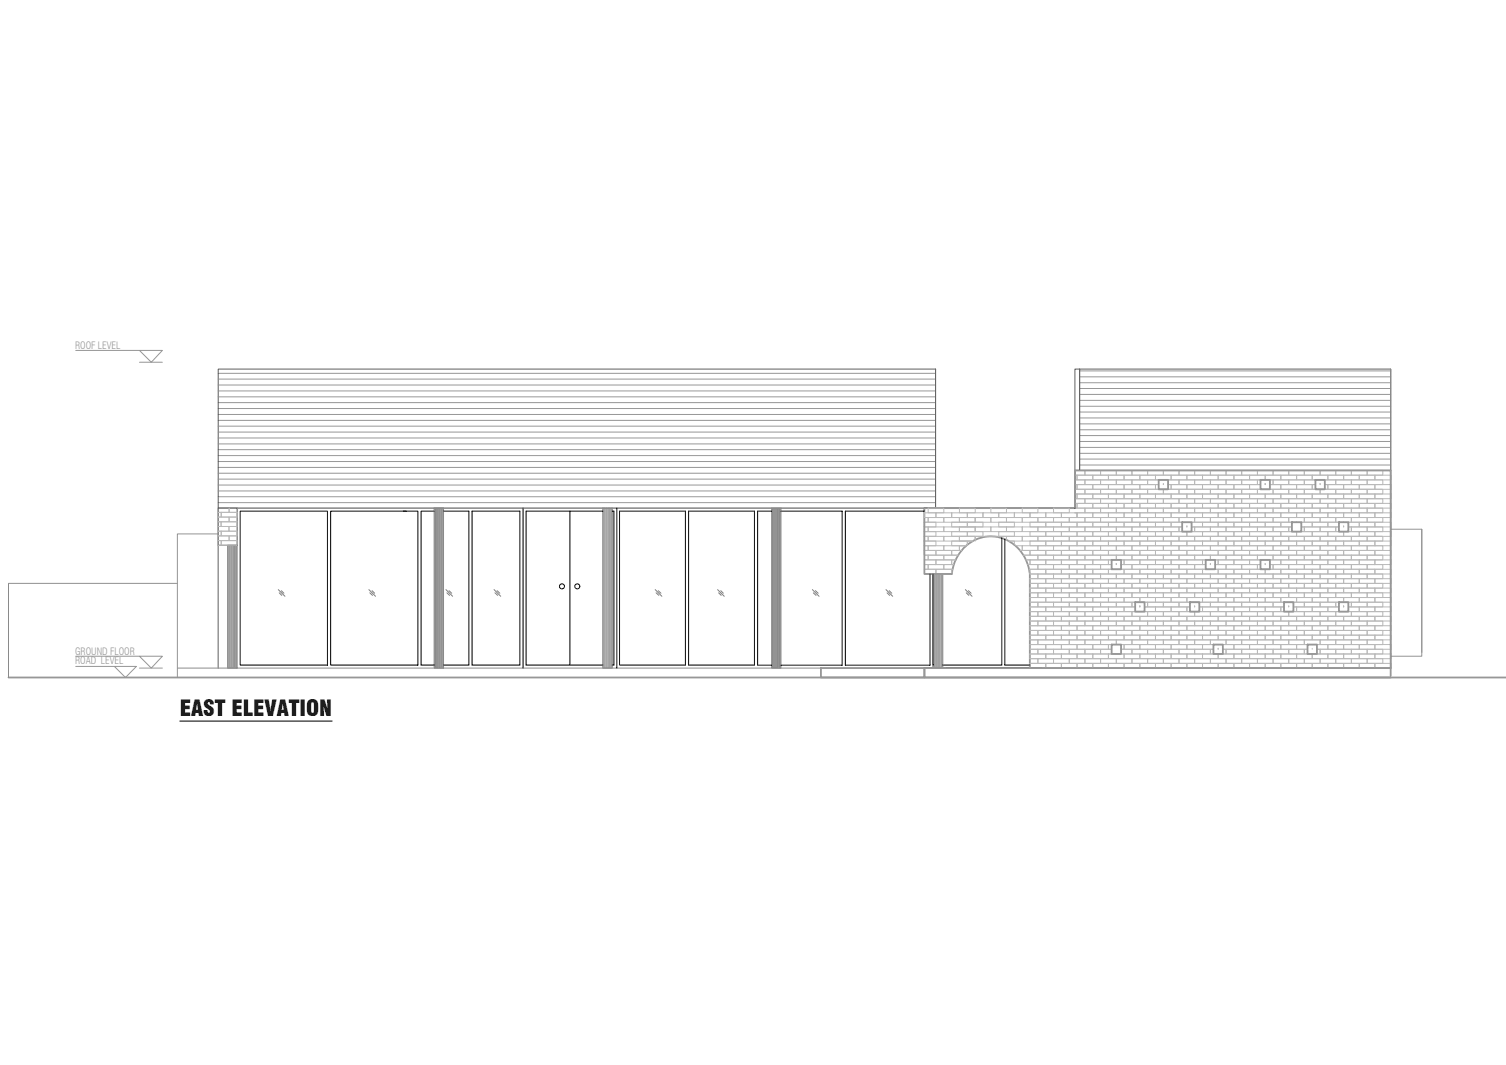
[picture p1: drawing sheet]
<svg xmlns="http://www.w3.org/2000/svg" width="420mm" height="297mm" viewBox="0 0 420 297" stroke-linecap="round" stroke-linejoin="round" font-family="sans-serif">
<defs><g id="words">
<text font-size="6.1" x="50.2" y="199.7">EAST ELEVATION</text>
<g font-size="2.8" fill="#979797">
<text x="21" y="97.4">ROOF LEVEL</text>
<text x="21" y="185.3">ROAD LEVEL</text>
<text x="21" y="182.7">GROUND FLOOR</text>
</g>
</g></defs>
<!-- layer: line -->
<g fill="none" stroke="#8d8d8d" stroke-width=".28">
<path d="M388 131.2v-28.3v28.3M63.5 152.1h2.7v34.2h-2.7zM63.5 152.1v34.2M63.8 152.1v34.2M64.1 152.1v34.2M64.4 152.1v34.2M64.6 152.1v34.2M64.9 152.1v34.2M65.2 152.1v34.2M65.4 152.1v34.2M65.7 152.1v34.2M66 152.1v34.2"/>
<path d="M121.1 141.7h2.6v44.6h-2.6zM121.2 141.7v44.6M121.5 141.7v44.6M121.8 141.7v44.6M122 141.7v44.6M122.3 141.7v44.6M122.6 141.7v44.6M122.9 141.7v44.6M123.1 141.7v44.6M123.4 141.7v44.6M123.7 141.7v44.6M168.2 141.7v44.6h2.6v-44.6"/>
<path d="M168.2 141.7v44.6M168.5 141.7v44.6M168.8 141.7v44.6M169.1 141.7v44.6M169.3 141.7v44.6M169.6 141.7v44.6M169.9 141.7v44.6M170.1 141.7v44.6M170.4 141.7v44.6M170.7 141.7v44.6M215.3 141.7v44.6h2.6v-44.6M215.5 141.7v44.6"/>
<path d="M215.8 141.7v44.6M216.1 141.7v44.6M216.4 141.7v44.6M216.6 141.7v44.6M216.9 141.7v44.6M217.2 141.7v44.6M217.5 141.7v44.6M217.7 141.7v44.6M261 141.7h-200.1v44.6v-34.2M396.7 147.6v34.4M2.4 162.7v26.3M260.4 160.1v26.2"/>
<path d="M260.6 160.1v26.2M260.9 160.1v26.2M261.2 160.1v26.2M261.5 160.1v26.2M261.7 160.1v26.2M262 160.1v26.2M262.3 160.1v26.2M262.6 160.1v26.2M262.8 160.1v26.2M49.5 186.3h217.5"/>
</g>
<!-- layer: A-elev section- 01-XBOLD -->
<g fill="none" stroke="#979797" stroke-width=".51">
<path d="M323.3 133.8h2.6v2.7h-2.6zM351.7 133.8h2.6v2.7h-2.6zM367 133.8h2.6v2.7h-2.6zM310.1 156.2h2.7v2.6h-2.7zM329.8 145.7h2.6v2.6h-2.6zM336.4 156.2h2.6v2.6h-2.6zM351.7 156.2h2.6v2.6h-2.6zM360.4 145.7h2.7v2.6h-2.7zM373.5 145.7h2.7v2.6h-2.7zM260.4 160.1v26.2h2.5v-26.2M310.1 179.8h2.7v2.6h-2.7zM316.7 168h2.6v2.6h-2.6z"/>
<path d="M332 168h2.6v2.6h-2.6zM338.5 179.8h2.7v2.6h-2.7zM358.2 168h2.6v2.6h-2.6zM364.8 179.8h2.6v2.6h-2.6zM373.5 168h2.7v2.6h-2.7zM2.4 189h417.8M229 186.3h28.9v2.7h-28.9zM257.9 186.3h130.1v-55.1h-88.1v10.5h-42v18.4h7.7a11 11 0 0 1 14.3-9.9 11.7 11.7 0 0 1 7.4 9.9v26.2M388 188.5v-2.2h-130.1v2.7h130.1"/>
</g>
<!-- layer: hatch -->
<g fill="none" stroke="#979797" stroke-width=".28">
<path d="M60.9 104.1h200.1M60.9 105.7h200.1M60.9 107.4h200.1M60.9 109h200.1M60.9 110.7h200.1M60.9 112.3h200.1M60.9 113.9h200.1M60.9 115.6h200.1M60.9 117.2h200.1M60.9 118.9h200.1M301.2 103.4h86.8M301.2 105.1h86.8"/>
<path d="M301.2 106.8h86.8M301.2 108.4h86.8M301.2 110h86.8M301.2 111.7h86.8M301.2 113.3h86.8M301.2 114.9h86.8M301.2 116.6h86.8M301.2 118.2h86.8M301.2 119.9h86.8M60.9 120.5h200.1M60.9 122.2h200.1M60.9 123.8h200.1"/>
<path d="M60.9 125.4h200.1M60.9 127.1h200.1M60.9 128.7h200.1M60.9 130.4h200.1M60.9 132h200.1M60.9 133.6h200.1M60.9 135.3h200.1M60.9 136.9h200.1M60.9 138.5h200.1M301.2 121.5h86.8M301.2 123.1h86.8M301.2 124.8h86.8"/>
<path d="M301.2 126.4h86.8M301.2 128h86.8M301.2 129.7h86.8M60.9 140.2h200.1"/>
</g>
<!-- layer: A-detail-04-LITE -->
<path d="M60.9 102.9h200.1v38.8h-200.1zM299.9 102.9h1.3v28.3h-1.3zM301.2 102.9h86.8v28.3h-86.8z" fill="none" stroke="#5f5f5f" stroke-width=".28"/>
<!-- layer: COLUMN -->
<path d="M268.6 186.3h21.8M292 186.3h96" fill="none" stroke="#4c4c4c" stroke-width=".38"/>
<!-- layer: 0 -->
<path d="M60.9 148.9h-11.4v40.1M388 147.6h8.7v35.4h-8.7M2.4 162.7h47.1" fill="none" stroke="#939598" stroke-width=".28"/>
<!-- layer: Text -->
<path d="M50.2 201.1h42.5" fill="none" stroke="#000" stroke-width=".28"/>
<!-- layer: dim -->
<path d="M21.1 97.7h24.2l-3.1 3.3-3.3-3.3M38.9 101h6.4M21.1 185.9h17l-3.1 3.1-3.1-3.1M21.1 183h24.2l-3.1 3.3-3.3-3.3M38.9 186.3h6.4" fill="none" stroke="#979797" stroke-width=".28"/>
<!-- layer: Wall -->
<path d="M257.9 154.7v-13h42v-10.5h88.1v55.1h-130.1" fill="none" stroke="#000" stroke-width=".3"/>
<!-- layer: 0 -->
<path d="M263.9 186.3h26.6" fill="none" stroke="#000" stroke-width=".28"/>
<!-- layer: ar-HATCH-1 -->
<g fill="none" stroke="#b9b9b9" stroke-width=".28">
<path d="M299.9 131.2h2.8v1.3h-2.8h.6v1.3h-.6h2.8v1.4h-2.8h.6v1.3h-.6h2.8v1.3h-2.8h.6v1.3h-.6h2.8v1.3h-2.8h.6v1.3h-.6h2.8v1.3h-2.8h.6v1.3h-8.7M300.5 137.8h4.4v1.3h-4.4zM300.5 135.2h4.4v1.3h-4.4zM300.5 132.5h4.4v1.3h-4.4zM302.7 139.1h4.3v1.3h-4.3zM302.7 136.5h4.3v1.3h-4.3zM302.7 133.8h4.3v1.4h-4.3zM302.7 131.2h4.3v1.3h-4.3zM304.9 137.8h4.3v1.3h-4.3zM304.9 135.2h4.3v1.3h-4.3zM304.9 132.5h4.3v1.3h-4.3zM307 139.1h4.4v1.3h-4.4z"/>
<path d="M307 136.5h4.4v1.3h-4.4zM307 133.8h4.4v1.4h-4.4zM307 131.2h4.4v1.3h-4.4zM309.2 137.8h4.4v1.3h-4.4zM309.2 135.2h4.4v1.3h-4.4zM309.2 132.5h4.4v1.3h-4.4zM311.4 139.1h4.4v1.3h-4.4zM311.4 136.5h4.4v1.3h-4.4zM311.4 133.8h4.4v1.4h-4.4zM311.4 131.2h4.4v1.3h-4.4zM313.6 137.8h4.4v1.3h-4.4zM313.6 135.2h4.4v1.3h-4.4z"/>
<path d="M313.6 132.5h4.4v1.3h-4.4zM315.8 139.1h4.4v1.3h-4.4zM315.8 136.5h4.4v1.3h-4.4zM315.8 133.8h4.4v1.4h-4.4zM315.8 131.2h4.4v1.3h-4.4zM318 137.8h4.4v1.3h-4.4zM318 135.2h4.4v1.3h-4.4zM318 132.5h4.4v1.3h-4.4zM320.2 139.1h4.4v1.3h-4.4zM320.2 136.5h4.4v1.3h-4.4zM320.2 133.8h8.7v1.4h-3h.8v1.3h-4.3v-1.3h.9h-3.1zM320.2 131.2h4.4v1.3h-4.4z"/>
<path d="M322.4 137.8h4.3v1.3h-4.3zM322.4 132.5h4.3v1.3h-4.3zM324.6 139.1h4.3v1.3h-4.3zM324.6 136.5h4.3v1.3h-4.3zM324.6 135.2h.1M324.6 131.2h4.3v1.3h-4.3zM326.7 137.8h4.4v1.3h-4.4zM326.7 135.2h4.4v1.3h-4.4zM326.7 132.5h4.4v1.3h-4.4zM328.9 139.1h4.4v1.3h-4.4zM328.9 136.5h4.4v1.3h-4.4zM328.9 133.8h4.4v1.4h-4.4z"/>
<path d="M328.9 131.2h4.4v1.3h-4.4zM331.1 137.8h4.4v1.3h-4.4zM331.1 135.2h4.4v1.3h-4.4zM331.1 132.5h4.4v1.3h-4.4zM333.3 139.1h4.4v1.3h-4.4zM333.3 136.5h4.4v1.3h-4.4zM333.3 133.8h4.4v1.4h-4.4zM333.3 131.2h4.4v1.3h-4.4zM335.5 137.8h4.4v1.3h-4.4zM335.5 135.2h4.4v1.3h-4.4zM335.5 132.5h4.4v1.3h-4.4zM337.7 139.1h4.4v1.3h-4.4z"/>
<path d="M337.7 136.5h4.4v1.3h-4.4zM337.7 133.8h4.4v1.4h-4.4zM337.7 131.2h4.4v1.3h-4.4zM339.9 137.8h4.4v1.3h-4.4zM339.9 135.2h4.4v1.3h-4.4zM339.9 132.5h4.4v1.3h-4.4zM342.1 139.1h4.3v1.3h-4.3zM342.1 136.5h4.3v1.3h-4.3zM342.1 133.8h4.3v1.4h-4.3zM342.1 131.2h4.3v1.3h-4.3zM344.3 137.8h4.3v1.3h-4.3zM344.3 135.2h4.3v1.3h-4.3z"/>
<path d="M344.3 132.5h4.3v1.3h-4.3zM346.4 139.1h4.4v1.3h-4.4zM346.4 136.5h4.4v1.3h-4.4zM346.4 133.8h4.4v1.4h-4.4zM346.4 131.2h4.4v1.3h-4.4zM348.6 137.8h4.4v1.3h-4.4zM348.6 135.2h3.1h-.9v-1.4h4.4v1.4h-.9h3v1.3h-8.7zM348.6 132.5h4.4v1.3h-4.4zM350.8 139.1h4.4v1.3h-4.4zM350.8 136.5h4.4v1.3h-4.4zM350.8 131.2h4.4v1.3h-4.4zM353 137.8h4.3v1.3h-4.3z"/>
<path d="M353 135.2h.1M353 132.5h4.3v1.3h-4.3zM355.2 139.1h4.3v1.3h-4.3zM355.2 136.5h4.3v1.3h-4.3zM355.2 133.8h4.3v1.4h-4.3zM355.2 131.2h4.3v1.3h-4.3zM357.3 137.8h4.4v1.3h-4.4zM357.3 135.2h4.4v1.3h-4.4zM357.3 132.5h4.4v1.3h-4.4zM359.5 139.1h4.4v1.3h-4.4zM359.5 136.5h4.4v1.3h-4.4zM359.5 133.8h4.4v1.4h-4.4z"/>
<path d="M359.5 131.2h4.4v1.3h-4.4zM361.7 137.8h4.4v1.3h-4.4zM361.7 135.2h4.4v1.3h-4.4zM361.7 132.5h4.4v1.3h-4.4zM363.9 139.1h4.4v1.3h-4.4zM363.9 136.5h4.4v1.3h-4.4zM363.9 133.8h8.8v1.4h-3.1h.9v1.3h-4.4v-1.3h.9h-3.1zM363.9 131.2h4.4v1.3h-4.4zM366.1 137.8h4.4v1.3h-4.4zM366.1 132.5h4.4v1.3h-4.4zM368.3 139.1h4.4v1.3h-4.4zM368.3 136.5h4.4v1.3h-4.4z"/>
<path d="M368.3 135.2h.1M368.3 131.2h4.4v1.3h-4.4zM370.5 137.8h4.4v1.3h-4.4zM370.5 135.2h4.4v1.3h-4.4zM370.5 132.5h4.4v1.3h-4.4zM372.7 139.1h4.3v1.3h-4.3zM372.7 136.5h4.3v1.3h-4.3zM372.7 133.8h4.3v1.4h-4.3zM372.7 131.2h4.3v1.3h-4.3zM374.9 137.8h4.3v1.3h-4.3zM374.9 135.2h4.3v1.3h-4.3zM374.9 132.5h4.3v1.3h-4.3z"/>
<path d="M377 139.1h4.4v1.3h-4.4zM377 136.5h4.4v1.3h-4.4zM377 133.8h4.4v1.4h-4.4zM377 131.2h4.4v1.3h-4.4zM379.2 137.8h4.4v1.3h-4.4zM379.2 135.2h4.4v1.3h-4.4zM379.2 132.5h4.4v1.3h-4.4zM381.4 139.1h4.4v1.3h-4.4zM381.4 136.5h4.4v1.3h-4.4zM381.4 133.8h4.4v1.4h-4.4zM381.4 131.2h4.4v1.3h-4.4zM383.6 137.8h4.4v1.3h-4.4z"/>
<path d="M383.6 135.2h4.4v1.3h-4.4zM383.6 132.5h4.4v1.3h-4.4zM61.7 145.5h4.4v1.3h-4.4zM61.7 148.2h4.4v1.3h-4.4zM61.7 150.8h4.4v1.3h-4.4zM61.7 142.9h4.4v1.3h-4.4zM66.2 149.5h-2.3v1.3h2.3M66.2 142.9h-2.3v-1.2v1.2h-3h.8v1.3h-.8h3v1.3h-3h.8v1.3h-.8h3v1.4h-3h.8v1.3h-.8h3v1.3h-3h.8v1.3h-.8M66.2 146.8h-2.3v1.4h2.3M66.2 144.2h-2.3v1.3h2.3M257.9 144.3h1.1v1.4h-1.1h3.2v1.3h-3.2h1.1v1.3h-1.1h3.2v1.3h-3.2h1.1v1.3h-1.1h3.2v1.3h-3.2h1.1v1.3h-1.1h3.2v1.3h-3.2h1.1v1.4h-1.1h3.2v1.3h-3.2h1.1v1.3h-1.1h3.2v1.3h-3.2M257.9 143h3.2v1.3h-3.2z"/>
<path d="M259 154.8h4.3v1.4h-4.3zM259 152.2h4.3v1.3h-4.3zM259 149.6h4.3v1.3h-4.3zM259 147h4.3v1.3h-4.3zM259 144.3h4.3v1.4h-4.3zM259 157.5h4.3v1.3h-4.3zM259 141.7h4.3v1.3h-4.3zM261.1 153.5h4.4v1.3h-4.4zM261.1 156.2h4.4v1.3h-4.4zM261.1 158.8h4.4v1.3h-4.4zM261.1 143h4.4v1.3h-4.4zM263.3 152.2h4.4v1.3h-4.4z"/>
<path d="M263.3 149.6h4.4v1.3h-4.4zM263.3 147h4.4v1.3h-4.4zM263.3 144.3h4.4v1.4h-4.4zM265.5 148.3h4.4v1.3h-4.4zM265.5 145.7h4.4v1.3h-4.4zM265.5 143h4.4v1.3h-4.4zM267.7 147h4.4v1.3h-4.4zM267.7 144.3h4.4v1.4h-4.4zM267.7 141.7h4.4v1.3h-4.4zM269.9 148.3h4.3v1.3h-4.3zM269.9 145.7h4.3v1.3h-4.3zM269.9 143h4.3v1.3h-4.3z"/>
<path d="M272.1 147h4.3v1.3h-4.3zM272.1 144.3h4.3v1.4h-4.3zM272.1 150.9h.1M274.2 143h4.4v1.3h-4.4zM276.4 147h4.4v1.3h-4.4zM276.4 144.3h4.4v1.4h-4.4zM276.4 141.7h4.4v1.3h-4.4zM278.6 148.3h4.4v1.3h-4.4zM278.6 145.7h4.4v1.3h-4.4zM278.6 143h4.4v1.3h-4.4zM280.8 147h4.4v1.3h-4.4zM280.8 144.3h4.4v1.4h-4.4z"/>
<path d="M283 152v-1.1h-1.6h3.8v-1.3h-4.4v1v-1h-8.7v1v-1h-4.4v1.3h3.7h-1.5v1.1v-1.1h-4.4v1.3h4.1h-1.9v1.3h.6h-2.8v1.3h1.8h-4v1.4h3.3h-1.1v1.3h.6h-2.8v1.3h2.5h-.3l.1 1.3M283 143h4.4v1.3h-4.4zM283.3 152.2h1.9v1.3h-.6h2.8v1.3h-1.9h4.1v1.4h-3.4h1.2v1.3h-.7h2.9v1.3h-2.5M285.2 152.2h4.4v1.3h-4.4zM285.2 149.6h4.4v1.3h-4.4zM285.2 147h4.4v1.3h-4.4zM285.2 144.3h4.4v1.4h-4.4zM285.2 141.7h4.4v1.3h-4.4zM287.4 158.8h4.4v1.3h-4.4zM287.4 156.2h4.4v1.3h-4.4zM287.4 153.5h4.4v1.3h-4.4zM287.4 150.9h4.4v1.3h-4.4z"/>
<path d="M287.4 148.3h4.4v1.3h-4.4zM287.4 145.7h4.4v1.3h-4.4zM287.4 143h4.4v1.3h-4.4zM289.6 157.5h4.3v1.3h-4.3zM289.6 154.8h4.3v1.4h-4.3zM289.6 152.2h4.3v1.3h-4.3zM289.6 149.6h4.3v1.3h-4.3zM289.6 147h4.3v1.3h-4.3zM289.6 144.3h4.3v1.4h-4.3zM291.8 158.8h4.3v1.3h-4.3zM291.8 156.2h4.3v1.3h-4.3zM291.8 153.5h4.3v1.3h-4.3z"/>
<path d="M291.8 150.9h4.3v1.3h-4.3zM291.8 148.3h4.3v1.3h-4.3zM291.8 145.7h4.3v1.3h-4.3zM291.8 143h4.3v1.3h-4.3zM293.9 157.5h4.4v1.3h-4.4zM293.9 154.8h4.4v1.4h-4.4zM293.9 152.2h4.4v1.3h-4.4zM293.9 149.6h4.4v1.3h-4.4zM293.9 147h4.4v1.3h-4.4zM293.9 144.3h4.4v1.4h-4.4zM293.9 141.7h4.4v1.3h-4.4zM296.1 158.8h4.4v1.3h-4.4z"/>
<path d="M296.1 156.2h4.4v1.3h-4.4zM296.1 153.5h4.4v1.3h-4.4zM296.1 150.9h4.4v1.3h-4.4zM296.1 148.3h4.4v1.3h-4.4zM296.1 145.7h4.4v1.3h-4.4zM296.1 143h4.4v1.3h-4.4zM298.3 157.5h4.4v1.3h-4.4zM298.3 154.8h4.4v1.4h-4.4zM298.3 152.2h4.4v1.3h-4.4zM298.3 149.6h4.4v1.3h-4.4zM298.3 147h4.4v1.3h-4.4zM298.3 144.3h4.4v1.4h-4.4z"/>
<path d="M300.5 158.8h4.4v1.3h-4.4zM300.5 156.2h4.4v1.3h-4.4zM300.5 153.5h4.4v1.3h-4.4zM300.5 150.9h4.4v1.3h-4.4zM300.5 148.3h4.4v1.3h-4.4zM300.5 145.7h4.4v1.3h-4.4zM300.5 143h4.4v1.3h-4.4zM300.5 140.4h4.4v1.3h-4.4zM302.7 157.5h4.3v1.3h-4.3zM302.7 154.8h4.3v1.4h-4.3zM302.7 152.2h4.3v1.3h-4.3zM302.7 149.6h4.3v1.3h-4.3z"/>
<path d="M302.7 147h4.3v1.3h-4.3zM302.7 144.3h4.3v1.4h-4.3zM302.7 141.7h4.3v1.3h-4.3zM304.9 158.8h4.3v1.3h-4.3zM304.9 156.2h4.3v1.3h-4.3zM304.9 153.5h4.3v1.3h-4.3zM304.9 150.9h4.3v1.3h-4.3zM304.9 148.3h4.3v1.3h-4.3zM304.9 145.7h4.3v1.3h-4.3zM304.9 143h4.3v1.3h-4.3zM304.9 140.4h4.3v1.3h-4.3zM307 157.5h3.1h-.9v-1.3h4.4v1.3h-.8h3v1.3h-8.8z"/>
<path d="M307 154.8h4.4v1.4h-4.4zM307 152.2h4.4v1.3h-4.4zM307 149.6h4.4v1.3h-4.4zM307 147h4.4v1.3h-4.4zM307 144.3h4.4v1.4h-4.4zM307 141.7h4.4v1.3h-4.4zM309.2 158.8h4.4v1.3h-4.4zM309.2 153.5h4.4v1.3h-4.4zM309.2 150.9h4.4v1.3h-4.4zM309.2 148.3h4.4v1.3h-4.4zM309.2 145.7h4.4v1.3h-4.4zM309.2 143h4.4v1.3h-4.4z"/>
<path d="M309.2 140.4h4.4v1.3h-4.4zM311.4 157.5h.1M311.4 154.8h4.4v1.4h-4.4zM311.4 152.2h4.4v1.3h-4.4zM311.4 149.6h4.4v1.3h-4.4zM311.4 147h4.4v1.3h-4.4zM311.4 144.3h4.4v1.4h-4.4zM311.4 141.7h4.4v1.3h-4.4zM313.6 158.8h4.4v1.3h-4.4zM313.6 156.2h4.4v1.3h-4.4zM313.6 153.5h4.4v1.3h-4.4zM313.6 150.9h4.4v1.3h-4.4z"/>
<path d="M313.6 148.3h4.4v1.3h-4.4zM313.6 145.7h4.4v1.3h-4.4zM313.6 143h4.4v1.3h-4.4zM313.6 140.4h4.4v1.3h-4.4zM315.8 157.5h4.4v1.3h-4.4zM315.8 154.8h4.4v1.4h-4.4zM315.8 152.2h4.4v1.3h-4.4zM315.8 149.6h4.4v1.3h-4.4zM315.8 147h4.4v1.3h-4.4zM315.8 144.3h4.4v1.4h-4.4zM315.8 141.7h4.4v1.3h-4.4zM318 158.8h4.4v1.3h-4.4z"/>
<path d="M318 156.2h4.4v1.3h-4.4zM318 153.5h4.4v1.3h-4.4zM318 150.9h4.4v1.3h-4.4zM318 148.3h4.4v1.3h-4.4zM318 145.7h4.4v1.3h-4.4zM318 143h4.4v1.3h-4.4zM318 140.4h4.4v1.3h-4.4zM320.2 157.5h4.4v1.3h-4.4zM320.2 154.8h4.4v1.4h-4.4zM320.2 152.2h4.4v1.3h-4.4zM320.2 149.6h4.4v1.3h-4.4zM320.2 147h4.4v1.3h-4.4z"/>
<path d="M320.2 144.3h4.4v1.4h-4.4zM320.2 141.7h4.4v1.3h-4.4zM322.4 158.8h4.3v1.3h-4.3zM322.4 156.2h4.3v1.3h-4.3zM322.4 153.5h4.3v1.3h-4.3zM322.4 150.9h4.3v1.3h-4.3zM322.4 148.3h4.3v1.3h-4.3zM322.4 145.7h4.3v1.3h-4.3zM322.4 143h4.3v1.3h-4.3zM322.4 140.4h4.3v1.3h-4.3zM324.6 157.5h4.3v1.3h-4.3zM324.6 154.8h4.3v1.4h-4.3z"/>
<path d="M324.6 152.2h4.3v1.3h-4.3zM324.6 149.6h4.3v1.3h-4.3zM324.6 147h4.3v1.3h-4.3zM324.6 144.3h4.3v1.4h-4.3zM324.6 141.7h4.3v1.3h-4.3zM326.7 158.8h4.4v1.3h-4.4zM326.7 156.2h4.4v1.3h-4.4zM326.7 153.5h4.4v1.3h-4.4zM326.7 150.9h4.4v1.3h-4.4zM326.7 148.3h4.4v1.3h-4.4zM326.7 145.7h8.8v1.3h-3.1h.9v1.3h-4.4v-1.3h.9h-3.1zM326.7 143h4.4v1.3h-4.4z"/>
<path d="M326.7 140.4h4.4v1.3h-4.4zM328.9 157.5h4.4v1.3h-4.4zM328.9 154.8h4.4v1.4h-4.4zM328.9 152.2h4.4v1.3h-4.4zM328.9 149.6h4.4v1.3h-4.4zM328.9 144.3h4.4v1.4h-4.4zM328.9 141.7h4.4v1.3h-4.4zM331.1 158.8h4.4v1.3h-4.4zM331.1 156.2h4.4v1.3h-4.4zM331.1 153.5h4.4v1.3h-4.4zM331.1 150.9h4.4v1.3h-4.4zM331.1 148.3h4.4v1.3h-4.4z"/>
<path d="M331.1 147h.1M331.1 143h4.4v1.3h-4.4zM331.1 140.4h4.4v1.3h-4.4zM333.3 157.5h3.1h-.9v-1.3h4.4v1.3h-.9h3.1v1.3h-8.8zM333.3 154.8h4.4v1.4h-4.4zM333.3 152.2h4.4v1.3h-4.4zM333.3 149.6h4.4v1.3h-4.4zM333.3 147h4.4v1.3h-4.4zM333.3 144.3h4.4v1.4h-4.4zM333.3 141.7h4.4v1.3h-4.4zM335.5 158.8h4.4v1.3h-4.4zM335.5 153.5h4.4v1.3h-4.4z"/>
<path d="M335.5 150.9h4.4v1.3h-4.4zM335.5 148.3h4.4v1.3h-4.4zM335.5 145.7h4.4v1.3h-4.4zM335.5 143h4.4v1.3h-4.4zM335.5 140.4h4.4v1.3h-4.4zM337.7 157.5h.1M337.7 154.8h4.4v1.4h-4.4zM337.7 152.2h4.4v1.3h-4.4zM337.7 149.6h4.4v1.3h-4.4zM337.7 147h4.4v1.3h-4.4zM337.7 144.3h4.4v1.4h-4.4zM337.7 141.7h4.4v1.3h-4.4z"/>
<path d="M339.9 158.8h4.4v1.3h-4.4zM339.9 156.2h4.4v1.3h-4.4zM339.9 153.5h4.4v1.3h-4.4zM339.9 150.9h4.4v1.3h-4.4zM339.9 148.3h4.4v1.3h-4.4zM339.9 145.7h4.4v1.3h-4.4zM339.9 143h4.4v1.3h-4.4zM339.9 140.4h4.4v1.3h-4.4zM342.1 157.5h4.3v1.3h-4.3zM342.1 154.8h4.3v1.4h-4.3zM342.1 152.2h4.3v1.3h-4.3zM342.1 149.6h4.3v1.3h-4.3z"/>
<path d="M342.1 147h4.3v1.3h-4.3zM342.1 144.3h4.3v1.4h-4.3zM342.1 141.7h4.3v1.3h-4.3zM344.3 158.8h4.3v1.3h-4.3zM344.3 156.2h4.3v1.3h-4.3zM344.3 153.5h4.3v1.3h-4.3zM344.3 150.9h4.3v1.3h-4.3zM344.3 148.3h4.3v1.3h-4.3zM344.3 145.7h4.3v1.3h-4.3zM344.3 143h4.3v1.3h-4.3zM344.3 140.4h4.3v1.3h-4.3zM346.4 157.5h4.4v1.3h-4.4z"/>
<path d="M346.4 154.8h4.4v1.4h-4.4zM346.4 152.2h4.4v1.3h-4.4zM346.4 149.6h4.4v1.3h-4.4zM346.4 147h4.4v1.3h-4.4zM346.4 144.3h4.4v1.4h-4.4zM346.4 141.7h4.4v1.3h-4.4zM348.6 158.8h4.4v1.3h-4.4zM348.6 156.2h8.7v1.3h-3h.9v1.3h-4.4v-1.3h.9h-3.1zM348.6 153.5h4.4v1.3h-4.4zM348.6 150.9h4.4v1.3h-4.4zM348.6 148.3h4.4v1.3h-4.4zM348.6 145.7h4.4v1.3h-4.4z"/>
<path d="M348.6 143h4.4v1.3h-4.4zM348.6 140.4h4.4v1.3h-4.4zM350.8 154.8h4.4v1.4h-4.4zM350.8 152.2h4.4v1.3h-4.4zM350.8 149.6h4.4v1.3h-4.4zM350.8 147h4.4v1.3h-4.4zM350.8 144.3h4.4v1.4h-4.4zM350.8 141.7h4.4v1.3h-4.4zM353 158.8h4.3v1.3h-4.3zM353 157.5h.1M353 153.5h4.3v1.3h-4.3zM353 150.9h4.3v1.3h-4.3z"/>
<path d="M353 148.3h4.3v1.3h-4.3zM353 145.7h4.3v1.3h-4.3zM353 143h4.3v1.3h-4.3zM353 140.4h4.3v1.3h-4.3zM355.2 157.5h4.3v1.3h-4.3zM355.2 154.8h4.3v1.4h-4.3zM355.2 152.2h4.3v1.3h-4.3zM355.2 149.6h4.3v1.3h-4.3zM355.2 147h4.3v1.3h-4.3zM355.2 144.3h4.3v1.4h-4.3zM355.2 141.7h4.3v1.3h-4.3zM357.3 158.8h4.4v1.3h-4.4z"/>
<path d="M357.3 156.2h4.4v1.3h-4.4zM357.3 153.5h4.4v1.3h-4.4zM357.3 150.9h4.4v1.3h-4.4zM357.3 148.3h4.4v1.3h-4.4zM357.3 145.7h8.8v1.3h-3h.8v1.3h-4.4v-1.3h.9h-3.1zM357.3 143h4.4v1.3h-4.4zM357.3 140.4h4.4v1.3h-4.4zM359.5 157.5h4.4v1.3h-4.4zM359.5 154.8h4.4v1.4h-4.4zM359.5 152.2h4.4v1.3h-4.4zM359.5 149.6h4.4v1.3h-4.4zM359.5 144.3h4.4v1.4h-4.4z"/>
<path d="M359.5 141.7h4.4v1.3h-4.4zM361.7 158.8h4.4v1.3h-4.4zM361.7 156.2h4.4v1.3h-4.4zM361.7 153.5h4.4v1.3h-4.4zM361.7 150.9h4.4v1.3h-4.4zM361.7 148.3h4.4v1.3h-4.4zM361.7 143h4.4v1.3h-4.4zM361.7 140.4h4.4v1.3h-4.4zM363.9 157.5h4.4v1.3h-4.4zM363.9 154.8h4.4v1.4h-4.4zM363.9 152.2h4.4v1.3h-4.4zM363.9 149.6h4.4v1.3h-4.4z"/>
<path d="M363.9 147h4.4v1.3h-4.4zM363.9 144.3h4.4v1.4h-4.4zM363.9 141.7h4.4v1.3h-4.4zM366.1 158.8h4.4v1.3h-4.4zM366.1 156.2h4.4v1.3h-4.4zM366.1 153.5h4.4v1.3h-4.4zM366.1 150.9h4.4v1.3h-4.4zM366.1 148.3h4.4v1.3h-4.4zM366.1 145.7h4.4v1.3h-4.4zM366.1 143h4.4v1.3h-4.4zM366.1 140.4h4.4v1.3h-4.4zM368.3 157.5h4.4v1.3h-4.4z"/>
<path d="M368.3 154.8h4.4v1.4h-4.4zM368.3 152.2h4.4v1.3h-4.4zM368.3 149.6h4.4v1.3h-4.4zM368.3 147h4.4v1.3h-4.4zM368.3 144.3h4.4v1.4h-4.4zM368.3 141.7h4.4v1.3h-4.4zM370.5 158.8h4.4v1.3h-4.4zM370.5 156.2h4.4v1.3h-4.4zM370.5 153.5h4.4v1.3h-4.4zM370.5 150.9h4.4v1.3h-4.4zM370.5 148.3h4.4v1.3h-4.4zM370.5 145.7h8.7v1.3h-3h.8v1.3h-4.3v-1.3h.8h-3z"/>
<path d="M370.5 143h4.4v1.3h-4.4zM370.5 140.4h4.4v1.3h-4.4zM372.7 157.5h4.3v1.3h-4.3zM372.7 154.8h4.3v1.4h-4.3zM372.7 152.2h4.3v1.3h-4.3zM372.7 149.6h4.3v1.3h-4.3zM372.7 144.3h4.3v1.4h-4.3zM372.7 141.7h4.3v1.3h-4.3zM374.9 158.8h4.3v1.3h-4.3zM374.9 156.2h4.3v1.3h-4.3zM374.9 153.5h4.3v1.3h-4.3zM374.9 150.9h4.3v1.3h-4.3z"/>
<path d="M374.9 148.3h4.3v1.3h-4.3zM374.9 147h.1M374.9 143h4.3v1.3h-4.3zM374.9 140.4h4.3v1.3h-4.3zM377 157.5h4.4v1.3h-4.4zM377 154.8h4.4v1.4h-4.4zM377 152.2h4.4v1.3h-4.4zM377 149.6h4.4v1.3h-4.4zM377 147h4.4v1.3h-4.4zM377 144.3h4.4v1.4h-4.4zM377 141.7h4.4v1.3h-4.4zM379.2 158.8h4.4v1.3h-4.4z"/>
<path d="M379.2 156.2h4.4v1.3h-4.4zM379.2 153.5h4.4v1.3h-4.4zM379.2 150.9h4.4v1.3h-4.4zM379.2 148.3h4.4v1.3h-4.4zM379.2 145.7h4.4v1.3h-4.4zM379.2 143h4.4v1.3h-4.4zM379.2 140.4h4.4v1.3h-4.4zM381.4 157.5h4.4v1.3h-4.4zM381.4 154.8h4.4v1.4h-4.4zM381.4 152.2h4.4v1.3h-4.4zM381.4 149.6h4.4v1.3h-4.4zM381.4 147h4.4v1.3h-4.4z"/>
<path d="M381.4 144.3h4.4v1.4h-4.4zM381.4 141.7h4.4v1.3h-4.4zM383.6 158.8h4.4v1.3h-4.4zM383.6 156.2h4.4v1.3h-4.4zM383.6 153.5h4.4v1.3h-4.4zM383.6 150.9h4.4v1.3h-4.4zM383.6 148.3h4.4v1.3h-4.4zM383.6 145.7h4.4v1.3h-4.4zM383.6 143h4.4v1.3h-4.4zM383.6 140.4h4.4v1.3h-4.4zM287.3 178.5h2.3v1.3h-2.3M287.3 175.8h2.3v1.4h-2.3"/>
<path d="M287.3 173.2h2.3v1.3h-2.3M287.3 170.6h2.3v1.3h-2.3M287.3 168h2.3v1.3h-2.3M287.3 165.3h2.3v1.4h-2.3M287.3 162.7h2.3v1.3h-2.4M287.3 160.1h2.3v1.3h-2.3M287.4 179.8h4.4v1.3h-4.4zM287.4 177.2h4.4v1.3h-4.4zM287.4 174.5h4.4v1.3h-4.4zM287.4 171.9h4.4v1.3h-4.4zM287.4 169.3h4.4v1.3h-4.4zM287.4 166.7h4.4v1.3h-4.4z"/>
<path d="M287.4 164h4.4v1.3h-4.4zM287.4 161.4h4.4v1.3h-4.4zM289.6 178.5h4.3v1.3h-4.3zM289.6 175.8h4.3v1.4h-4.3zM289.6 173.2h4.3v1.3h-4.3zM289.6 170.6h4.3v1.3h-4.3zM289.6 168h4.3v1.3h-4.3zM289.6 165.3h4.3v1.4h-4.3zM289.6 162.7h4.3v1.3h-4.3zM289.6 160.1h4.3v1.3h-4.3zM291.8 179.8h4.3v1.3h-4.3zM291.8 177.2h4.3v1.3h-4.3z"/>
<path d="M291.8 174.5h4.3v1.3h-4.3zM291.8 171.9h4.3v1.3h-4.3zM291.8 169.3h4.3v1.3h-4.3zM291.8 166.7h4.3v1.3h-4.3zM291.8 164h4.3v1.3h-4.3zM291.8 161.4h4.3v1.3h-4.3zM293.9 178.5h4.4v1.3h-4.4zM293.9 175.8h4.4v1.4h-4.4zM293.9 173.2h4.4v1.3h-4.4zM293.9 170.6h4.4v1.3h-4.4zM293.9 168h4.4v1.3h-4.4zM293.9 165.3h4.4v1.4h-4.4z"/>
<path d="M293.9 162.7h4.4v1.3h-4.4zM293.9 160.1h4.4v1.3h-4.4zM296.1 179.8h4.4v1.3h-4.4zM296.1 177.2h4.4v1.3h-4.4zM296.1 174.5h4.4v1.3h-4.4zM296.1 171.9h4.4v1.3h-4.4zM296.1 169.3h4.4v1.3h-4.4zM296.1 166.7h4.4v1.3h-4.4zM296.1 164h4.4v1.3h-4.4zM296.1 161.4h4.4v1.3h-4.4zM298.3 178.5h4.4v1.3h-4.4zM298.3 175.8h4.4v1.4h-4.4z"/>
<path d="M298.3 173.2h4.4v1.3h-4.4zM298.3 170.6h4.4v1.3h-4.4zM298.3 168h4.4v1.3h-4.4zM298.3 165.3h4.4v1.4h-4.4zM298.3 162.7h4.4v1.3h-4.4zM298.3 160.1h4.4v1.3h-4.4zM300.5 179.8h4.4v1.3h-4.4zM300.5 177.2h4.4v1.3h-4.4zM300.5 174.5h4.4v1.3h-4.4zM300.5 171.9h4.4v1.3h-4.4zM300.5 169.3h4.4v1.3h-4.4zM300.5 166.7h4.4v1.3h-4.4z"/>
<path d="M300.5 164h4.4v1.3h-4.4zM300.5 161.4h4.4v1.3h-4.4zM302.7 178.5h4.3v1.3h-4.3zM302.7 175.8h4.3v1.4h-4.3zM302.7 173.2h4.3v1.3h-4.3zM302.7 170.6h4.3v1.3h-4.3zM302.7 168h4.3v1.3h-4.3zM302.7 165.3h4.3v1.4h-4.3zM302.7 162.7h4.3v1.3h-4.3zM302.7 160.1h4.3v1.3h-4.3zM304.9 179.8h4.3v1.3h-4.3zM304.9 177.2h4.3v1.3h-4.3z"/>
<path d="M304.9 174.5h4.3v1.3h-4.3zM304.9 171.9h4.3v1.3h-4.3zM304.9 169.3h4.3v1.3h-4.3zM304.9 166.7h4.3v1.3h-4.3zM304.9 164h4.3v1.3h-4.3zM304.9 161.4h4.3v1.3h-4.3zM307 178.5h4.4v1.3h-4.4zM307 175.8h4.4v1.4h-4.4zM307 173.2h4.4v1.3h-4.4zM307 170.6h4.4v1.3h-4.4zM307 168h4.4v1.3h-4.4zM307 165.3h4.4v1.4h-4.4z"/>
<path d="M307 162.7h4.4v1.3h-4.4zM307 160.1h4.4v1.3h-4.4zM309.2 177.2h4.4v1.3h-4.4zM309.2 174.5h4.4v1.3h-4.4zM309.2 171.9h4.4v1.3h-4.4zM309.2 169.3h4.4v1.3h-4.4zM309.2 166.7h4.4v1.3h-4.4zM309.2 164h4.4v1.3h-4.4zM309.2 161.4h4.4v1.3h-4.4zM311.4 178.5h4.4v1.3h-4.4zM311.4 175.8h4.4v1.4h-4.4zM311.4 173.2h4.4v1.3h-4.4z"/>
<path d="M311.4 170.6h4.4v1.3h-4.4zM311.4 168h4.4v1.3h-4.4zM311.4 165.3h4.4v1.4h-4.4zM311.4 162.7h4.4v1.3h-4.4zM311.4 160.1h4.4v1.3h-4.4zM313.6 179.8h4.4v1.3h-4.4zM313.6 177.2h4.4v1.3h-4.4zM313.6 174.5h4.4v1.3h-4.4zM313.6 171.9h4.4v1.3h-4.4zM313.6 169.3h3.1h-.9v-1.3h4.4v1.3h-.9h3.1v1.3h-8.8zM313.6 166.7h4.4v1.3h-4.4zM313.6 164h4.4v1.3h-4.4z"/>
<path d="M313.6 161.4h4.4v1.3h-4.4zM315.8 178.5h4.4v1.3h-4.4zM315.8 175.8h4.4v1.4h-4.4zM315.8 173.2h4.4v1.3h-4.4zM315.8 170.6h4.4v1.3h-4.4zM315.8 165.3h4.4v1.4h-4.4zM315.8 162.7h4.4v1.3h-4.4zM315.8 160.1h4.4v1.3h-4.4zM318 179.8h4.4v1.3h-4.4zM318 177.2h4.4v1.3h-4.4zM318 174.5h4.4v1.3h-4.4zM318 171.9h4.4v1.3h-4.4z"/>
<path d="M318 169.3h.1M318 166.7h4.4v1.3h-4.4zM318 164h4.4v1.3h-4.4zM318 161.4h4.4v1.3h-4.4zM320.2 178.5h4.4v1.3h-4.4zM320.2 175.8h4.4v1.4h-4.4zM320.2 173.2h4.4v1.3h-4.4zM320.2 170.6h4.4v1.3h-4.4zM320.2 168h4.4v1.3h-4.4zM320.2 165.3h4.4v1.4h-4.4zM320.2 162.7h4.4v1.3h-4.4zM320.2 160.1h4.4v1.3h-4.4z"/>
<path d="M322.4 179.8h4.3v1.3h-4.3zM322.4 177.2h4.3v1.3h-4.3zM322.4 174.5h4.3v1.3h-4.3zM322.4 171.9h4.3v1.3h-4.3zM322.4 169.3h4.3v1.3h-4.3zM322.4 166.7h4.3v1.3h-4.3zM322.4 164h4.3v1.3h-4.3zM322.4 161.4h4.3v1.3h-4.3zM324.6 178.5h4.3v1.3h-4.3zM324.6 175.8h4.3v1.4h-4.3zM324.6 173.2h4.3v1.3h-4.3zM324.6 170.6h4.3v1.3h-4.3z"/>
<path d="M324.6 168h4.3v1.3h-4.3zM324.6 165.3h4.3v1.4h-4.3zM324.6 162.7h4.3v1.3h-4.3zM324.6 160.1h4.3v1.3h-4.3zM326.7 179.8h4.4v1.3h-4.4zM326.7 177.2h4.4v1.3h-4.4zM326.7 174.5h4.4v1.3h-4.4zM326.7 171.9h4.4v1.3h-4.4zM326.7 169.3h4.4v1.3h-4.4zM326.7 166.7h4.4v1.3h-4.4zM326.7 164h4.4v1.3h-4.4zM326.7 161.4h4.4v1.3h-4.4z"/>
<path d="M328.9 178.5h4.4v1.3h-4.4zM328.9 175.8h4.4v1.4h-4.4zM328.9 173.2h4.4v1.3h-4.4zM328.9 170.6h4.4v1.3h-4.4zM328.9 168h8.8v1.3h-3.1h.9v1.3h-4.4v-1.3h.9h-3.1zM328.9 165.3h4.4v1.4h-4.4zM328.9 162.7h4.4v1.3h-4.4zM328.9 160.1h4.4v1.3h-4.4zM331.1 179.8h4.4v1.3h-4.4zM331.1 177.2h4.4v1.3h-4.4zM331.1 174.5h4.4v1.3h-4.4zM331.1 171.9h4.4v1.3h-4.4z"/>
<path d="M331.1 166.7h4.4v1.3h-4.4zM331.1 164h4.4v1.3h-4.4zM331.1 161.4h4.4v1.3h-4.4zM333.3 178.5h4.4v1.3h-4.4zM333.3 175.8h4.4v1.4h-4.4zM333.3 173.2h4.4v1.3h-4.4zM333.3 170.6h4.4v1.3h-4.4zM333.3 169.3h.1M333.3 165.3h4.4v1.4h-4.4zM333.3 162.7h4.4v1.3h-4.4zM333.3 160.1h4.4v1.3h-4.4zM335.5 179.8h8.8v1.3h-3.1h.9v1.3h-4.4v-1.3h.8h-3z"/>
<path d="M335.5 177.2h4.4v1.3h-4.4zM335.5 174.5h4.4v1.3h-4.4zM335.5 171.9h4.4v1.3h-4.4zM335.5 169.3h4.4v1.3h-4.4zM335.5 166.7h4.4v1.3h-4.4zM335.5 164h4.4v1.3h-4.4zM335.5 161.4h4.4v1.3h-4.4zM337.7 178.5h4.4v1.3h-4.4zM337.7 175.8h4.4v1.4h-4.4zM337.7 173.2h4.4v1.3h-4.4zM337.7 170.6h4.4v1.3h-4.4zM337.7 168h4.4v1.3h-4.4z"/>
<path d="M337.7 165.3h4.4v1.4h-4.4zM337.7 162.7h4.4v1.3h-4.4zM337.7 160.1h4.4v1.3h-4.4zM339.9 177.2h4.4v1.3h-4.4zM339.9 174.5h4.4v1.3h-4.4zM339.9 171.9h4.4v1.3h-4.4zM339.9 169.3h4.4v1.3h-4.4zM339.9 166.7h4.4v1.3h-4.4zM339.9 164h4.4v1.3h-4.4zM339.9 161.4h4.4v1.3h-4.4zM342.1 178.5h4.3v1.3h-4.3zM342.1 175.8h4.3v1.4h-4.3z"/>
<path d="M342.1 173.2h4.3v1.3h-4.3zM342.1 170.6h4.3v1.3h-4.3zM342.1 168h4.3v1.3h-4.3zM342.1 165.3h4.3v1.4h-4.3zM342.1 162.7h4.3v1.3h-4.3zM342.1 160.1h4.3v1.3h-4.3zM344.3 179.8h4.3v1.3h-4.3zM344.3 177.2h4.3v1.3h-4.3zM344.3 174.5h4.3v1.3h-4.3zM344.3 171.9h4.3v1.3h-4.3zM344.3 169.3h4.3v1.3h-4.3zM344.3 166.7h4.3v1.3h-4.3z"/>
<path d="M344.3 164h4.3v1.3h-4.3zM344.3 161.4h4.3v1.3h-4.3zM346.4 178.5h4.4v1.3h-4.4zM346.4 175.8h4.4v1.4h-4.4zM346.4 173.2h4.4v1.3h-4.4zM346.4 170.6h4.4v1.3h-4.4zM346.4 168h4.4v1.3h-4.4zM346.4 165.3h4.4v1.4h-4.4zM346.4 162.7h4.4v1.3h-4.4zM346.4 160.1h4.4v1.3h-4.4zM348.6 179.8h4.4v1.3h-4.4zM348.6 177.2h4.4v1.3h-4.4z"/>
<path d="M348.6 174.5h4.4v1.3h-4.4zM348.6 171.9h4.4v1.3h-4.4zM348.6 169.3h4.4v1.3h-4.4zM348.6 166.7h4.4v1.3h-4.4zM348.6 164h4.4v1.3h-4.4zM348.6 161.4h4.4v1.3h-4.4zM350.8 178.5h4.4v1.3h-4.4zM350.8 175.8h4.4v1.4h-4.4zM350.8 173.2h4.4v1.3h-4.4zM350.8 170.6h4.4v1.3h-4.4zM350.8 168h4.4v1.3h-4.4zM350.8 165.3h4.4v1.4h-4.4z"/>
<path d="M350.8 162.7h4.4v1.3h-4.4zM350.8 160.1h4.4v1.3h-4.4zM353 179.8h4.3v1.3h-4.3zM353 177.2h4.3v1.3h-4.3zM353 174.5h4.3v1.3h-4.3zM353 171.9h4.3v1.3h-4.3zM353 169.3h4.3v1.3h-4.3zM353 166.7h4.3v1.3h-4.3zM353 164h4.3v1.3h-4.3zM353 161.4h4.3v1.3h-4.3zM355.2 178.5h4.3v1.3h-4.3zM355.2 175.8h4.3v1.4h-4.3z"/>
<path d="M355.2 173.2h4.3v1.3h-4.3zM355.2 170.6h4.3v1.3h-4.3zM355.2 168h8.7v1.3h-3.1h.9v1.3h-4.4v-1.3h.9h-3zM355.2 165.3h4.3v1.4h-4.3zM355.2 162.7h4.3v1.3h-4.3zM355.2 160.1h4.3v1.3h-4.3zM357.3 179.8h4.4v1.3h-4.4zM357.3 177.2h4.4v1.3h-4.4zM357.3 174.5h4.4v1.3h-4.4zM357.3 171.9h4.4v1.3h-4.4zM357.3 166.7h4.4v1.3h-4.4zM357.3 164h4.4v1.3h-4.4z"/>
<path d="M357.3 161.4h4.4v1.3h-4.4zM359.5 178.5h4.4v1.3h-4.4zM359.5 175.8h4.4v1.4h-4.4zM359.5 173.2h4.4v1.3h-4.4zM359.5 170.6h4.4v1.3h-4.4zM359.5 169.3h.1M359.5 165.3h4.4v1.4h-4.4zM359.5 162.7h4.4v1.3h-4.4zM359.5 160.1h4.4v1.3h-4.4zM361.7 179.8h8.8v1.3h-3.1h.9v1.3h-4.4v-1.3h.9h-3.1zM361.7 177.2h4.4v1.3h-4.4zM361.7 174.5h4.4v1.3h-4.4z"/>
<path d="M361.7 171.9h4.4v1.3h-4.4zM361.7 169.3h4.4v1.3h-4.4zM361.7 166.7h4.4v1.3h-4.4zM361.7 164h4.4v1.3h-4.4zM361.7 161.4h4.4v1.3h-4.4zM363.9 178.5h4.4v1.3h-4.4zM363.9 175.8h4.4v1.4h-4.4zM363.9 173.2h4.4v1.3h-4.4zM363.9 170.6h4.4v1.3h-4.4zM363.9 168h4.4v1.3h-4.4zM363.9 165.3h4.4v1.4h-4.4zM363.9 162.7h4.4v1.3h-4.4z"/>
<path d="M363.9 160.1h4.4v1.3h-4.4zM366.1 177.2h4.4v1.3h-4.4zM366.1 174.5h4.4v1.3h-4.4zM366.1 171.9h4.4v1.3h-4.4zM366.1 169.3h4.4v1.3h-4.4zM366.1 166.7h4.4v1.3h-4.4zM366.1 164h4.4v1.3h-4.4zM366.1 161.4h4.4v1.3h-4.4zM368.3 178.5h4.4v1.3h-4.4zM368.3 175.8h4.4v1.4h-4.4zM368.3 173.2h4.4v1.3h-4.4zM368.3 170.6h4.4v1.3h-4.4z"/>
<path d="M368.3 168h4.4v1.3h-4.4zM368.3 165.3h4.4v1.4h-4.4zM368.3 162.7h4.4v1.3h-4.4zM368.3 160.1h4.4v1.3h-4.4zM370.5 179.8h4.4v1.3h-4.4zM370.5 177.2h4.4v1.3h-4.4zM370.5 174.5h4.4v1.3h-4.4zM370.5 171.9h4.4v1.3h-4.4zM370.5 169.3h3h-.8v-1.3h4.3v1.3h-.8h3v1.3h-8.7zM370.5 166.7h4.4v1.3h-4.4zM370.5 164h4.4v1.3h-4.4zM370.5 161.4h4.4v1.3h-4.4z"/>
<path d="M372.7 178.5h4.3v1.3h-4.3zM372.7 175.8h4.3v1.4h-4.3zM372.7 173.2h4.3v1.3h-4.3zM372.7 170.6h4.3v1.3h-4.3zM372.7 165.3h4.3v1.4h-4.3zM372.7 162.7h4.3v1.3h-4.3zM372.7 160.1h4.3v1.3h-4.3zM374.9 179.8h4.3v1.3h-4.3zM374.9 177.2h4.3v1.3h-4.3zM374.9 174.5h4.3v1.3h-4.3zM374.9 171.9h4.3v1.3h-4.3zM374.9 169.3h.1"/>
<path d="M374.9 166.7h4.3v1.3h-4.3zM374.9 164h4.3v1.3h-4.3zM374.9 161.4h4.3v1.3h-4.3zM377 178.5h4.4v1.3h-4.4zM377 175.8h4.4v1.4h-4.4zM377 173.2h4.4v1.3h-4.4zM377 170.6h4.4v1.3h-4.4zM377 168h4.4v1.3h-4.4zM377 165.3h4.4v1.4h-4.4zM377 162.7h4.4v1.3h-4.4zM377 160.1h4.4v1.3h-4.4zM379.2 179.8h4.4v1.3h-4.4z"/>
<path d="M379.2 177.2h4.4v1.3h-4.4zM379.2 174.5h4.4v1.3h-4.4zM379.2 171.9h4.4v1.3h-4.4zM379.2 169.3h4.4v1.3h-4.4zM379.2 166.7h4.4v1.3h-4.4zM379.2 164h4.4v1.3h-4.4zM379.2 161.4h4.4v1.3h-4.4zM381.4 178.5h4.4v1.3h-4.4zM381.4 175.8h4.4v1.4h-4.4zM381.4 173.2h4.4v1.3h-4.4zM381.4 170.6h4.4v1.3h-4.4zM381.4 168h4.4v1.3h-4.4z"/>
<path d="M381.4 165.3h4.4v1.4h-4.4zM381.4 162.7h4.4v1.3h-4.4zM381.4 160.1h4.4v1.3h-4.4zM383.6 179.8h4.4v1.3h-4.4zM383.6 177.2h4.4v1.3h-4.4zM383.6 174.5h4.4v1.3h-4.4zM383.6 171.9h4.4v1.3h-4.4zM383.6 169.3h4.4v1.3h-4.4zM383.6 166.7h4.4v1.3h-4.4zM383.6 164h4.4v1.3h-4.4zM383.6 161.4h4.4v1.3h-4.4zM287.3 183.7h2.3v1.3h-2.3"/>
<path d="M287.3 181.1h2.3v1.3h-2.3M287.4 185h4.4v1.3h-4.4zM287.4 182.4h4.4v1.3h-4.4zM289.6 183.7h4.3v1.3h-4.3zM289.6 181.1h4.3v1.3h-4.3zM291.8 185h4.3v1.3h-4.3zM291.8 182.4h4.3v1.3h-4.3zM293.9 183.7h4.4v1.3h-4.4zM293.9 181.1h4.4v1.3h-4.4zM296.1 185h4.4v1.3h-4.4zM296.1 182.4h4.4v1.3h-4.4zM298.3 183.7h4.4v1.3h-4.4z"/>
<path d="M298.3 181.1h4.4v1.3h-4.4zM300.5 185h4.4v1.3h-4.4zM300.5 182.4h4.4v1.3h-4.4zM302.7 183.7h4.3v1.3h-4.3zM302.7 181.1h4.3v1.3h-4.3zM304.9 185h4.3v1.3h-4.3zM304.9 182.4h4.3v1.3h-4.3zM307 183.7h4.4v1.3h-4.4zM307 181.1h3.1h-.9v-1.3h4.4v1.3h-.8h3v1.3h-8.8zM309.2 185h4.4v1.3h-4.4zM309.2 182.4h4.4v1.3h-4.4zM311.4 183.7h4.4v1.3h-4.4z"/>
<path d="M313.6 185h4.4v1.3h-4.4zM313.6 182.4h4.4v1.3h-4.4zM315.8 183.7h4.4v1.3h-4.4zM315.8 181.1h4.4v1.3h-4.4zM318 185h4.4v1.3h-4.4zM318 182.4h4.4v1.3h-4.4zM320.2 183.7h4.4v1.3h-4.4zM320.2 181.1h4.4v1.3h-4.4zM322.4 185h4.3v1.3h-4.3zM322.4 182.4h4.3v1.3h-4.3zM324.6 183.7h4.3v1.3h-4.3zM324.6 181.1h4.3v1.3h-4.3z"/>
<path d="M326.7 185h4.4v1.3h-4.4zM326.7 182.4h4.4v1.3h-4.4zM328.9 183.7h4.4v1.3h-4.4zM328.9 181.1h4.4v1.3h-4.4zM331.1 185h4.4v1.3h-4.4zM331.1 182.4h4.4v1.3h-4.4zM333.3 183.7h4.4v1.3h-4.4zM333.3 181.1h4.4v1.3h-4.4zM335.5 185h4.4v1.3h-4.4zM335.5 182.4h4.4v1.3h-4.4zM337.7 183.7h4.4v1.3h-4.4zM339.9 185h4.4v1.3h-4.4z"/>
<path d="M339.9 182.4h4.4v1.3h-4.4zM339.9 181.1h.1M342.1 183.7h4.3v1.3h-4.3zM342.1 181.1h4.3v1.3h-4.3zM344.3 185h4.3v1.3h-4.3zM344.3 182.4h4.3v1.3h-4.3zM346.4 183.7h4.4v1.3h-4.4zM346.4 181.1h4.4v1.3h-4.4zM348.6 185h4.4v1.3h-4.4zM348.6 182.4h4.4v1.3h-4.4zM350.8 183.7h4.4v1.3h-4.4zM350.8 181.1h4.4v1.3h-4.4z"/>
<path d="M353 185h4.3v1.3h-4.3zM353 182.4h4.3v1.3h-4.3zM355.2 183.7h4.3v1.3h-4.3zM355.2 181.1h4.3v1.3h-4.3zM357.3 185h4.4v1.3h-4.4zM357.3 182.4h4.4v1.3h-4.4zM359.5 183.7h4.4v1.3h-4.4zM359.5 181.1h4.4v1.3h-4.4zM361.7 185h4.4v1.3h-4.4zM361.7 182.4h4.4v1.3h-4.4zM363.9 183.7h4.4v1.3h-4.4zM366.1 185h4.4v1.3h-4.4z"/>
<path d="M366.1 182.4h4.4v1.3h-4.4zM366.1 181.1h.1M368.3 183.7h4.4v1.3h-4.4zM368.3 181.1h4.4v1.3h-4.4zM370.5 185h4.4v1.3h-4.4zM370.5 182.4h4.4v1.3h-4.4zM372.7 183.7h4.3v1.3h-4.3zM372.7 181.1h4.3v1.3h-4.3zM374.9 185h4.3v1.3h-4.3zM374.9 182.4h4.3v1.3h-4.3zM377 183.7h4.4v1.3h-4.4zM377 181.1h4.4v1.3h-4.4z"/>
<path d="M379.2 185h4.4v1.3h-4.4zM379.2 182.4h4.4v1.3h-4.4zM381.4 183.7h4.4v1.3h-4.4zM381.4 181.1h4.4v1.3h-4.4zM383.6 185h4.4v1.3h-4.4zM383.6 182.4h4.4v1.3h-4.4z"/>
</g>
<!-- layer: A-elev section-02- BOLD -->
<path d="M60.9 141.7h5.3v10.4h-5.3z" fill="none" stroke="#757575" stroke-width=".34"/>
<!-- layer: sec5 -->
<g fill="none" stroke="#000" stroke-width=".28">
<path d="M67 142.6h24.4v42.9h-24.4zM92.2 142.6h24.4v42.9h-24.4zM121.1 142.6h-3.6v42.9h3.6M123.7 142.6h7.1M131.7 142.6h13.3M146.8 142.6v42.9M172.8 142.6v42.9h18.4M211.4 142.6h3.9M217.9 142.6h17.1M235.8 142.6h22.1M259.5 160.1v25.4M260.3 160.1l.1 25.4"/>
<path d="M123.7 185.5h7.1M131.7 185.5h13.3M192.1 185.5h18.4M262.9 185.5h16.6"/>
</g>
<!-- layer: window shedule -->
<path d="M299.9 141.7h.1" fill="none" stroke="#000" stroke-width=".3"/>
<g fill="none" stroke="#000" stroke-width=".28">
<path d="M112.5 142.6h.9M130.8 142.6v42.9M131.7 142.6v42.9M145 142.6v42.9M145.9 141.7v44.6M146.8 142.6h21.4M159 142.6v42.9M170.8 142.6h.5v42.9h-.5M172.1 141.7v44.6M172.8 142.6h18.4v42.9M211.4 142.6v42.9h3.9M235 142.6v42.9h-17.1"/>
<path d="M235.8 142.6v42.9h23.7M279.5 150.1v35.4M280.3 150.4v35.1h7M146.8 185.5h21.4M192.1 185.5v-42.9h18.4v42.9"/>
</g>
<!-- layer: SYM -->
<g fill="none" stroke="#7f7f7f" stroke-width=".28">
<path d="M77.6 164.5l1.9 1.8M77.9 165.3l.7 .8M78.5 164.7l.7 .8M102.9 164.5l1.9 1.8M103.2 165.3l.7 .8M103.8 164.7l.7 .8M124.4 164.5l1.9 1.8M124.7 165.3l.7 .8M125.3 164.7l.7 .8M137.8 164.5l1.9 1.8M138.1 165.3l.8 .8M138.7 164.7l.7 .8"/>
<path d="M182.8 164.5l1.9 1.8M183 165.3l.8 .8M183.6 164.7l.8 .8M200.2 164.5l1.9 1.8M200.5 165.3l.7 .8M201.1 164.7l.7 .8M226.7 164.5l1.8 1.8M226.9 165.3l.8 .8M227.5 164.7l.8 .8M247.2 164.5l1.8 1.8M247.5 165.3l.7 .8M248.1 164.7l.7 .8"/>
<path d="M269.3 164.5l1.9 1.8M269.6 165.3l.7 .8M270.2 164.7l.7 .8"/>
</g>
<!-- layer: wall ele -->
<g fill="none" stroke="#000" stroke-width=".28">
<circle cx="156.8" cy="163.5" r=".7"/>
<circle cx="161.1" cy="163.5" r=".7"/>
</g>
<use href="#words"/>
</svg>
